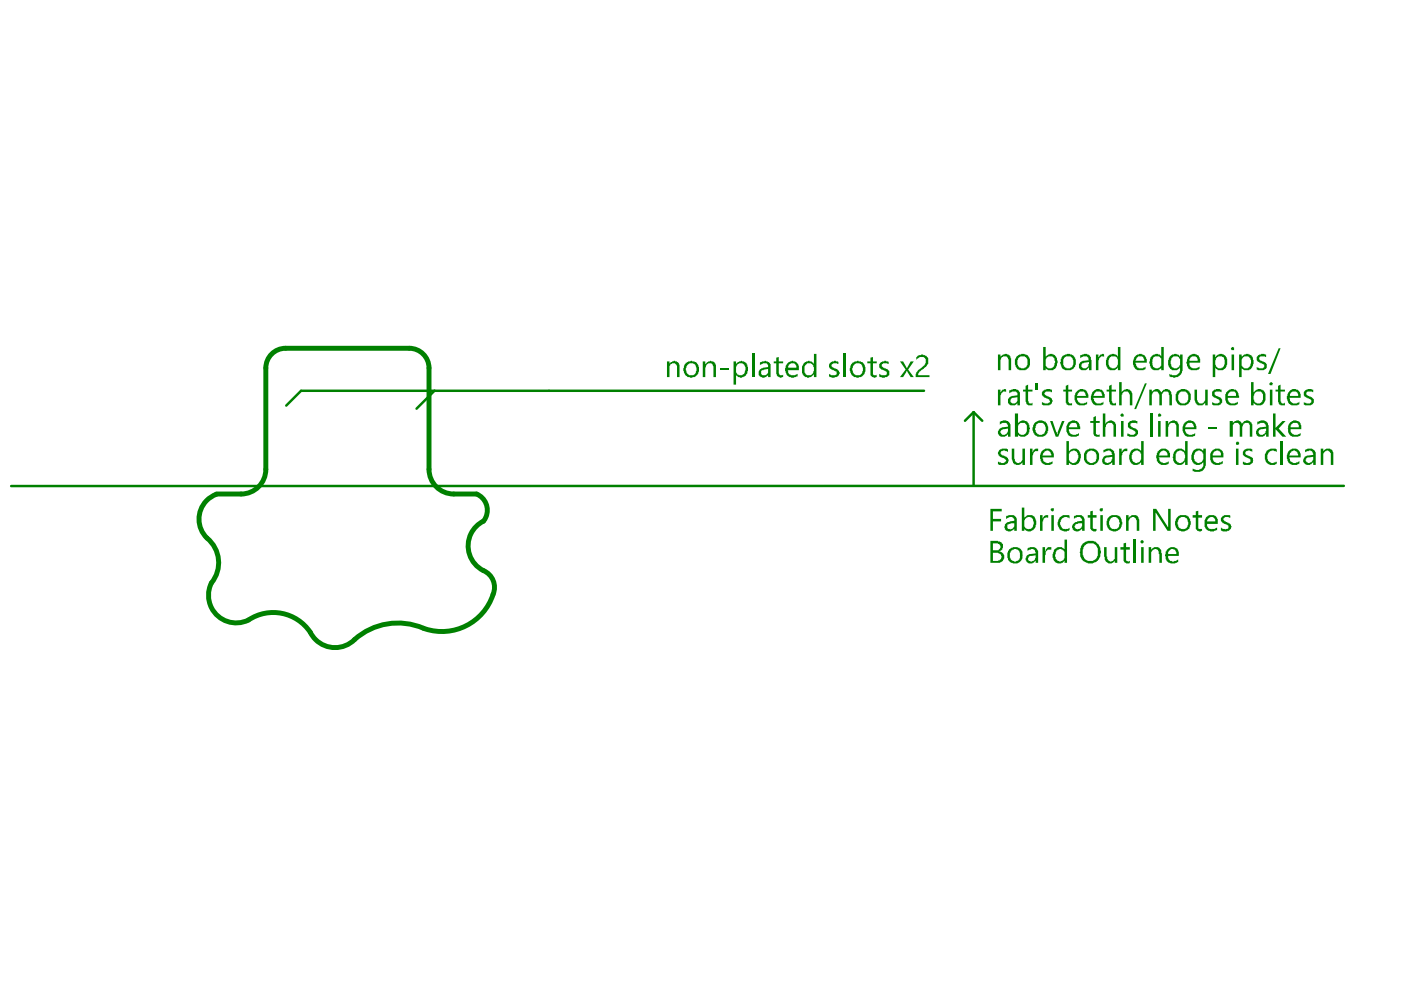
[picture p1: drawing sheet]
<svg xmlns="http://www.w3.org/2000/svg" width="297mm" height="210mm" viewBox="0 0 297 210" stroke-linecap="round" stroke-linejoin="round" font-family="sans-serif">
<path d="M56.4 78v21.5M60.6 73.8h26.2M91 78v21.5M45.9 104.7h5.2M96.2 104.7h4.8" fill="none" stroke="#008000" stroke-width="1"/>
<g fill="#008000">
<path d="M221 116h.6v.8l.1-.1a.99 .99 0 0 1 1.2-.7v.5a.88 .88 0 0 0-.9 .2 .88 .88 0 0 0-.3 .9l-.1 .1v1.6h-.6z"/>
<path d="M234.1 116h.5v2l.2 .1a.78 .78 0 0 0 .4 .8 .78 .78 0 0 0 .9-.1l.3-.3v-2.5h.5v3.3h-.5v-.4a1.16 1.16 0 0 1-1.3 .6 1.16 1.16 0 0 1-.9-1z"/>
<path d="M238.2 115.2l.5-.1v.9h.8v.5h-.8v1.9a.49 .49 0 0 0 .2 .6 .49 .49 0 0 0 .6-.1v.4a.87 .87 0 0 1-.9 0 .87 .87 0 0 1-.4-.8v-2h-.7v-.5h.7z"/>
<path d="M240.2 114.4h.5v4.9h-.5z"/>
<path d="M243.5 116h.6v.7a1.1 1.1 0 0 1 1.3-.7 1.1 1.1 0 0 1 .8 1.2l.1 .1v2h-.5v-1.8h-.1a.8 .8 0 0 0-1-1.1l-.1 .1a.76 .76 0 0 0-.5 1v1.8h-.6z"/>
<path d="M210.5 115.2v1.5h.7a.73 .73 0 0 0 .8-.5 .73 .73 0 0 0-.3-.9l-.1-.1zM210.5 117.2v1.7h1.1a.82 .82 0 0 0 .7-.6 .82 .82 0 0 0-.3-.8l-.4-.3zM210 114.7h1.6v.1a1.08 1.08 0 0 1 1.1 1 1.08 1.08 0 0 1-.8 1.1 1.22 1.22 0 0 1 1 1.4 1.22 1.22 0 0 1-1.4 1h-1.5z"/>
<path d="M214.2 116.9a1.52 1.52 0 0 0 .6 2 1.05 1.05 0 0 0 1.4-1v-.3a1 1 0 0 0-1.2-1.2l-.4 .1zM214 116.4a1.96 1.96 0 0 1 2.5 .1l.3 .7a2.42 2.42 0 0 1-.4 1.9 1.7 1.7 0 0 1-2.7-.6 2.31 2.31 0 0 1 .3-2.1z"/>
<path d="M218.1 118v.1a.47 .47 0 0 0-.1 .5 .47 .47 0 0 0 .4 .3l.1 .2 .4-.2a.47 .47 0 0 0 .5-.5l.2-.7zM217.8 116.3a1.37 1.37 0 0 1 1.5-.3 1.37 1.37 0 0 1 .8 1.2v2.1h-.5v-.4l-.2 .2a1.17 1.17 0 0 1-1.8-.2 1.07 1.07 0 0 1 .9-1.4l1.1-.2a.85 .85 0 0 0-.5-.8 .85 .85 0 0 0-1 .2l-.3 .1z"/>
<path d="M223.6 116.4h.1a1.3 1.3 0 0 1 2 .1v-2.1h.5v4.9h-.5v-.5l-.1 .1a1.24 1.24 0 0 1-2.2-.1 1.94 1.94 0 0 1 0-2zM224 116.8l-.2 .4a1.72 1.72 0 0 0 .4 1.7 1.05 1.05 0 0 0 1.5-1v-.7a1.03 1.03 0 0 0-1.5-.7z"/>
<path d="M230 115.6a2.73 2.73 0 0 0 .1 3.1 1.67 1.67 0 0 0 2.5-.7l.2-.1a3 3 0 0 0-.6-2.4 2.11 2.11 0 0 0-2.2 .1zM229.6 115.2a2.92 2.92 0 0 1 2.6-.4l.7 .5 .4 .8 .1 1a3.1 3.1 0 0 1-1 2.1h-.2a2.16 2.16 0 0 1-2.8-.5l-.4-.8a3.3 3.3 0 0 1 .6-2.7z"/>
<path d="M241.8 114.7a.37 .37 0 0 1 .6-.1 .37 .37 0 0 1 0 .5 .37 .37 0 0 1-.6 0zM241.9 116h.6v3.3h-.6z"/>
<path d="M247.8 116.8l-.1 .7h1.7a.87 .87 0 0 0-.4-1 .87 .87 0 0 0-1.1 .2zM247.4 116.5a1.5 1.5 0 0 1 2.4 .2l.1 1.2h-2.2a1.13 1.13 0 0 0 1 1.2l.7-.2v-.1l.4-.1v.5h-.1a1.73 1.73 0 0 1-2.6-.7l-.1-.9 .1-.7h.2z"/>
</g>
<path d="M60.6 73.8a4.2 4.2 0 0 0-4.2 4.2M86.8 73.8a4.2 4.2 0 0 1 4.2 4.2M56.4 99.5a5.2 5.2 0 0 1-5.3 5.2M91 99.5a5.2 5.2 0 0 0 5.2 5.2M101 104.7a3.7 3.7 0 0 1 1.5 5.8 5.9 5.9 0 0 0-3.2 5.7 5.9 5.9 0 0 0 3.9 5.2 3.9 3.9 0 0 1 1.3 4.6 11.5 11.5 0 0 1-15.9 6.8 14 14 0 0 0-14.1 3.4 5.9 5.9 0 0 1-8.7-2.1 9.5 9.5 0 0 0-13.1-2.6 5.8 5.8 0 0 1-7.1-1.5 5.8 5.8 0 0 1-.2-7.2 6.8 6.8 0 0 0-1.5-8.7 5.6 5.6 0 0 1 2-9.3" fill="none" stroke="#008000" stroke-width="1"/>
<path d="M92.1 82.9l-3.8 3.8M195.9 82.9h-132.1l-3.1 3.1M206.4 87.4v15.6M206.4 87.4l-1.8 1.8M206.4 87.4l1.9 1.8M284.9 103l-282.5 .1" fill="none" stroke="#008000" stroke-width=".52"/>
<g fill="#008000">
<path d="M211.6 75.2h.5v.5l.1-.1a1.17 1.17 0 0 1 1.4-.5 1.17 1.17 0 0 1 .8 1.1v2.3h-.6v-2.3a.87 .87 0 0 0-.7-.6 .87 .87 0 0 0-.9 .4v.2h-.1v2.3h-.5z"/>
<path d="M232.4 75.2h.5v.6l.4-.6 .7-.2 .1 .7a.64 .64 0 0 0-.9 .1l-.2 .6h-.1v2.1h-.5z"/>
<path d="M266.7 75.3l.7-.1v-.2l1 .2v.5l-.5-.1a.57 .57 0 0 0-.7 0 .57 .57 0 0 0-.1 .8l.5 .2a.97 .97 0 0 1 1 1.2 .97 .97 0 0 1-1.4 .7l-.8-.1v-.6l.6 .3h.5a.55 .55 0 0 0 .5-.8l-.5-.3a1.16 1.16 0 0 1-1.1-1.3z"/>
<path d="M271.1 73.8h.4l-2.1 5.5h-.6z"/>
<path d="M211.6 82.6h.5v.7l.4-.7 .7-.1 .1 .6a.64 .64 0 0 0-.9 .2l-.3 .5v2.1h-.5z"/>
<path d="M217.4 81.8l.6-.2v1h.9v.4h-.9v2l.1 .1a.45 .45 0 0 0 .3 .5 .45 .45 0 0 0 .5-.2v.5h-.9l-.4-.4-.2-.4v-2.1h-.5v-.4h.5z"/>
<path d="M219.6 81.3h.5v1.4h-.5z"/>
<path d="M221 82.9h.2a1.7 1.7 0 0 1 1.8-.3v.5l-.6-.1a.6 .6 0 0 0-.8 .3h-.2a.67 .67 0 0 0 .7 .6v.2a.94 .94 0 0 1 1.1 .9 .94 .94 0 0 1-1.1 .9l-1.2-.1v-.5l.5 .1v.1l1.1-.1 .1-.3-.1-.4-.5-.2a1.16 1.16 0 0 1-1.1-1.4h.1z"/>
<path d="M226 81.8l.5-.2v1h.8v.4h-.8v2a.47 .47 0 0 0 .3 .5 .47 .47 0 0 0 .5-.1v.5h-.3a.67 .67 0 0 1-.9-.5h-.1v-2.4h-.6v-.4h.6z"/>
<path d="M235.2 81.8l.5-.2v1h.9v.4h-.9v2l.1 .1a.45 .45 0 0 0 .3 .5 .45 .45 0 0 0 .5-.2v.5h-.9l-.4-.4-.1-.4v-2.1h-.6v-.4h.6z"/>
<path d="M237.3 81h.5v2.1a1.23 1.23 0 0 1 2-.2l.3 .5v2.5h-.6v-2.1a.8 .8 0 0 0-.7-.8 .8 .8 0 0 0-.9 .7h-.1v2.2h-.5z"/>
<path d="M242.7 81.3h.4l-2.2 5.4h-.4z"/>
<path d="M243.7 82.6h.5v.5l.1-.1a1.03 1.03 0 0 1 1-.5 1.03 1.03 0 0 1 .9 .6h.1a1.05 1.05 0 0 1 1.1-.6 1.05 1.05 0 0 1 .9 .8l.2 .4v2.2h-.6v-2.1l-.1-.1a.66 .66 0 0 0-.4-.7 .66 .66 0 0 0-.8 .3l-.3 .2v2.4h-.5v-2.2a.81 .81 0 0 0-.9-.7 .81 .81 0 0 0-.7 .9v2h-.5z"/>
<path d="M253.3 82.6h.5v2.3h.1a.7 .7 0 0 0 .6 .6 .7 .7 0 0 0 .8-.4l.2-.2v-2.3h.6v3.3h-.6v-.5a1.32 1.32 0 0 1-1.8 .3l-.4-.8z"/>
<path d="M257 83l.4-.4h.4v-.1l1.2 .1v.5l-.7-.1a.51 .51 0 0 0-.8 .3 .51 .51 0 0 0 .6 .6l.2 .2a.95 .95 0 0 1 .8 1.1 .95 .95 0 0 1-1.2 .7l-.9-.1v-.5l.7 .2a.67 .67 0 0 0 .9-.5l-.3-.4-1-.4v-.1a.68 .68 0 0 1-.3-1z"/>
<path d="M271 81.8l.5-.2v1h.9v.4h-.9v2.1h.1a.45 .45 0 0 0 .3 .5 .45 .45 0 0 0 .5-.2v.5h-.1a.99 .99 0 0 1-1.3-.9v-2h-.6v-.4h.6z"/>
<path d="M276.6 82.9a1.7 1.7 0 0 1 1.8-.3v.5l-.5-.1a.57 .57 0 0 0-.7 .1 .57 .57 0 0 0-.1 .7 2.34 2.34 0 0 1 1.5 .9 1.08 1.08 0 0 1-1.5 1.2l-.7-.1v-.5l.6 .1v.1h.5a.47 .47 0 0 0 .6-.4 .47 .47 0 0 0-.5-.5l-.1-.1a1.16 1.16 0 0 1-1.1-1.4z"/>
<path d="M222.6 89.3h.6l.8 2.4h.1v.4h.1v-.4l1-2.4h.5l-1.3 3.3h-.6z"/>
<path d="M231.8 88.5l.6-.3v1.1h.8v.4h-.8v1.8a.49 .49 0 0 0 .1 .6 .49 .49 0 0 0 .7 0v.5h-.3a.8 .8 0 0 1-1.1-.9v-2h-.6v-.4h.6z"/>
<path d="M233.8 87.7h.6v2.1h.1a1.04 1.04 0 0 1 1-.7 1.04 1.04 0 0 1 1 .8h.1v2.7h-.5v-2a.8 .8 0 0 0-.7-.9 .8 .8 0 0 0-.9 .8l-.1 .1v2h-.6z"/>
<path d="M239.1 89.7l.4-.4h.4v-.2l1.2 .2v.5l-.6-.1a.51 .51 0 0 0-.8 .2 .51 .51 0 0 0 .5 .7l.1 .1a.95 .95 0 0 1 1 1.1 .95 .95 0 0 1-1.2 .8l-1.1-.1v-.6l1.1 .3a.53 .53 0 0 0 .6-.7l-.2-.2h-.3v-.2l-.8-.2v-.2a.68 .68 0 0 1-.3-.9z"/>
<path d="M243.9 87.7h.6v4.9h-.6z"/>
<path d="M247.1 89.3h.6v.5a1.63 1.63 0 0 1 1.7-.5l.3 .1 .1 .5h.1v2.7h-.5v-2a.8 .8 0 0 0-.7-.9 .8 .8 0 0 0-.9 .8h-.1v2.1h-.6z"/>
<path d="M256.2 90.5h1.9v.4h-1.9z"/>
<path d="M260.7 89.3h.7v.5a.99 .99 0 0 1 .9-.7 .99 .99 0 0 1 .9 .7h.2a1.05 1.05 0 0 1 1-.7 1.05 1.05 0 0 1 1 .8h.1v2.7h-.5v-2.5h-.2a.52 .52 0 0 0-.3-.5 .52 .52 0 0 0-.6 .2h-.3l-.2 .7v2.1h-.6v-2.3a.69 .69 0 0 0-.5-.6 .69 .69 0 0 0-.8 .4h-.1v2.5h-.7z"/>
<path d="M269.9 87.7h.5v3l1.5-1.4h.7l-1.5 1.6 1.6 1.7h-.8l-1.5-1.6v1.6h-.5z"/>
<path d="M211.9 95.4l.5-.1v-.2h1l.3 .2v.5h-.1a.97 .97 0 0 0-1.4 0l-.1 .4 .4 .4h.4l.3 .2a.47 .47 0 0 1 .5 .6 .51 .51 0 0 1-.1 .8v.1l-.6 .3h-1.1l-.3-.2v-.6l.3 .2h.3v.2a.94 .94 0 0 0 1.1-.7l-.9-.5a.99 .99 0 0 1-.5-1.6z"/>
<path d="M214.5 95.1h.5v2.1l.2 .2a.7 .7 0 0 0 .5 .8 .7 .7 0 0 0 .8-.4l.3-.3v-2.4h.5v3.5h-.5v-.6l-.2 .2a1.15 1.15 0 0 1-1.8-.2l-.3-.6z"/>
<path d="M218.4 95.1h.5v.8l.4-.6 .8-.2v.7v-.1h-.4a.68 .68 0 0 0-.7 .7l-.1 .2v2h-.5z"/>
<path d="M237.3 95.1h.5v.8l.4-.6 .8-.2v.7v-.1h-.7l-.4 .4-.1 2.5h-.5z"/>
<path d="M263.6 95.5a1.7 1.7 0 0 1 1.9-.2v.5h-.1a.76 .76 0 0 0-1.1-.1 .41 .41 0 0 0-.2 .4 .41 .41 0 0 0 .3 .3v.2l.4 .1a.89 .89 0 0 1 .9 .6 .89 .89 0 0 1-.3 1l-.4 .3h-1.2l-.3-.2v-.6a1 1 0 0 0 1.6 0v-.4l-.7-.3v-.1a.71 .71 0 0 1-.8-.6h-.1z"/>
<path d="M268.6 95.5a2.18 2.18 0 0 1 2.1-.2v.5h-.1a.99 .99 0 0 0-1.6 .3 1.3 1.3 0 0 0-.2 1.4 1.3 1.3 0 0 0 1.2 .7v-.2l.7-.1v.4a1.68 1.68 0 0 1-2.1-.2 1.68 1.68 0 0 1-.2-2.2z"/>
<path d="M271.5 93.5h.5v5.1h-.5z"/>
<path d="M280 95.1h.6v.7a1.11 1.11 0 0 1 1.1-.7 1.11 1.11 0 0 1 1 1v2.5h-.5v-2a.83 .83 0 0 0-.3-.9 .83 .83 0 0 0-.9 0l-.4 .5v2.4h-.6z"/>
<path d="M210 107.9h2.4v.5h-1.9v1.6h1.7v.6h-1.7v1.9h-.5z"/>
<path d="M220.5 109.2h.5v.7h.2a.78 .78 0 0 1 1-.7v.6l-.4-.2v.2l-.5 .1v.3h-.1v.4h-.2v1.9h-.5z"/>
<path d="M224.6 109.8a1.84 1.84 0 0 1 2.2-.4v.5a1.15 1.15 0 0 0-1.8 .3 1.3 1.3 0 0 0 .2 1.7v.1l.8 .3v-.2h.5l.3-.2v.5a1.57 1.57 0 0 1-2.3-.5 1.88 1.88 0 0 1 .1-2.1z"/>
<path d="M231.2 108.4l.5-.1v.9h.8v.6h-.8v1.8a.51 .51 0 0 0 .7 .5h.1l-.1 .6a.84 .84 0 0 1-1.1-.6h-.1v-2.3h-.6v-.6h.6z"/>
<path d="M238.7 109.2h.6v.6h.1a1.2 1.2 0 0 1 2 0l.1 .4v2.3h-.5v-2.2h-.1a.68 .68 0 0 0-.8-.7l-.6 .3-.2 .5v2.1h-.6z"/>
<path d="M244.5 107.9h.6l2.6 4v-4h.5v4.6h-.7l-2.5-3.9v3.9h-.5z"/>
<path d="M253.5 108.4l.6-.1v.9h.8v.6h-.8v1.8a.44 .44 0 0 0 .1 .5 .44 .44 0 0 0 .5 0h.2v.4h-.2a.71 .71 0 0 1-1-.2l-.2-.2v-2.3h-.6v-.6h.6z"/>
<path d="M259 109.6a1.55 1.55 0 0 1 1.9-.2v.5v-.1l-.4-.2h-.4a.53 .53 0 0 0-.7 .7l.3 .3 .5 .1v.1h.3v.1a.47 .47 0 0 1 .5 .6 .59 .59 0 0 1-.3 .8v.1a1.74 1.74 0 0 1-1.8 0v-.5l.4 .2h.4a.54 .54 0 0 0 .8-.4v-.2l-.3-.3-.7-.1-.4-.4a.76 .76 0 0 1-.1-1.1z"/>
<path d="M141.4 76.6h.5v.6v-.2a1.6 1.6 0 0 1 1.6-.4l.6 .7v2.7h-.6v-2.3a.81 .81 0 0 0-.9-.7 .81 .81 0 0 0-.7 1v2h-.5z"/>
<path d="M149 76.6h.5v.6l.6-.4a.99 .99 0 0 1 1.6 .5h.1v2.7h-.5v-2.3a.81 .81 0 0 0-.9-.7 .81 .81 0 0 0-.7 .8l-.2 .2v2h-.5z"/>
<path d="M152.7 78h1.9v.4h-1.9z"/>
<path d="M159.4 75h.5v5h-.5z"/>
<path d="M164.6 75.8l.5-.1v.9h.9v.4h-.9v2a.53 .53 0 0 0 .3 .6 .53 .53 0 0 0 .6-.2v.6a1.04 1.04 0 0 1-1.4-1v-2h-.6v-.4h.6z"/>
<path d="M175.9 77l.5-.4h.4v-.1h.4v.1l.6 .2v.5l-.3-.3h-.5a.53 .53 0 0 0-.7 .7l.7 .4a1.13 1.13 0 0 1 1 1.2h-.1a.73 .73 0 0 1-.9 .7v.1l-1.1-.1-.1-.2v-.5h.1a1.13 1.13 0 0 0 1.6-.1l-.1-.4-1.1-.4a.85 .85 0 0 1-.4-1.4z"/>
<path d="M178.8 75h.6v5h-.6z"/>
<path d="M184.6 75.8l.5-.1v.9h.8v.4h-.8v2a.51 .51 0 0 0 .7 .6l.1-.2v.6a.94 .94 0 0 1-1.3-1v-2h-.7v-.4h.7z"/>
<path d="M186.4 77.2l.4-.4 .7-.2v-.1h.4v.1l.5 .2v.5l-.3-.3h-.6a.5 .5 0 0 0-.5 .7l.6 .4a1.04 1.04 0 0 1 .9 1.5l-.5 .4h-.4v.1h-.6v-.1l-.6-.2v-.5l.4 .1v.2h.4a.52 .52 0 0 0 .8-.3 .52 .52 0 0 0-.5-.7l-.2-.1a.99 .99 0 0 1-.9-1.3z"/>
<path d="M190.8 76.6h.7l.8 1.5 .8-1.5h.6l-1.2 1.8 1.2 1.6h-.6l-.8-1.4-.8 1.4h-.7l1.2-1.6z"/>
<path d="M194.3 75.7a2.13 2.13 0 0 1 1.8-.4l.2 .1a1.39 1.39 0 0 1 .2 2l-.6 .8-1 .6-.1 .4h-.1v.4h2.4v.4h-3a.99 .99 0 0 1 .3-1.1l.8-.8a1.92 1.92 0 0 0 1.1-1.5v-.2a.91 .91 0 0 0-.7-.7 .91 .91 0 0 0-.9 .3l-.4 .2z"/>
<path d="M215.8 76a1.69 1.69 0 0 0 .4 2l.4 .1a1.26 1.26 0 0 0 1.2-.7 1.26 1.26 0 0 0-.1-1.3v-.1a1.29 1.29 0 0 0-1.9 0zM215.4 75.7a2.21 2.21 0 0 1 2.2-.5 2.18 2.18 0 0 1 .6 2.6 1.86 1.86 0 0 1-2.6 .3 2.27 2.27 0 0 1-.2-2.4z"/>
<path d="M221.8 75.8l-.1 1.6a.96 .96 0 0 0 1.1 .7 .96 .96 0 0 0 .8-1.1 1.1 1.1 0 0 0-.6-1.4h-.8v.1zM221.2 73.6h.5v2.1l.1-.1a1.25 1.25 0 0 1 1.4-.5 1.25 1.25 0 0 1 .9 1v.3a1.81 1.81 0 0 1-.7 2l-.6 .1a.84 .84 0 0 1-1.1-.5v.5h-.5z"/>
<path d="M225.6 76a1.85 1.85 0 0 0 .2 2h.3v.1a1.16 1.16 0 0 0 1.5-.9 1.41 1.41 0 0 0-.7-1.6h-.9zM225.2 75.6h.1a1.61 1.61 0 0 1 1.9-.4 1.61 1.61 0 0 1 .9 1.7 1.68 1.68 0 0 1-1.2 1.6 1.68 1.68 0 0 1-1.9-.7l-.2-1h.1v-.7h.1z"/>
<path d="M229.4 77v.2a.56 .56 0 0 0 .3 .9h.5l.6-.4 .1-.9zM229 75.3h.3a1.27 1.27 0 0 1 1.9 .3l.2 .8v2.1h-.5v-.5h-.1a1.2 1.2 0 0 1-2 0 1.15 1.15 0 0 1 1-1.5l1.1-.1-.1-.2a.78 .78 0 0 0-.5-.7 .78 .78 0 0 0-.9 .2l-.4 .3z"/>
<path d="M234.8 75.7l.5-.5h.4v-.2l.9 .2 .4 .4v-2h.5v4.9h-.5v-.5h-.1a1.35 1.35 0 0 1-1.6 .5v-.1a.47 .47 0 0 1-.5-.6h-.2a2.95 2.95 0 0 1 .2-2.1zM235.2 76v.1a1.46 1.46 0 0 0 .4 1.9l.2 .1a1.13 1.13 0 0 0 1.2-1.1v-.5a.94 .94 0 0 0-.6-.9 .94 .94 0 0 0-1.1 .4z"/>
<path d="M241 75.8l-.3 .7h1.9v-.3a.94 .94 0 0 0-1.6-.4zM240.5 75.7h.1a1.28 1.28 0 0 1 1.4-.7 1.28 1.28 0 0 1 1 1.1h.1v.8h-2.4v.3h.2a1.04 1.04 0 0 0 1.4 .9v-.1l.6-.2v-.1v.5a2.24 2.24 0 0 1-2.2 0 1.96 1.96 0 0 1-.2-2.4z"/>
<path d="M243.9 75.7h.2a1.45 1.45 0 0 1 1.7-.5l.4 .4v-2h.5v4.9h-.5v-.5a1.32 1.32 0 0 1-1.5 .4 1.32 1.32 0 0 1-.9-1.2l-.1-.6h.1zM244.5 75.8l-.3 1.1h.1a.95 .95 0 0 0 .9 1.2 .95 .95 0 0 0 1-1.1v-.5a.85 .85 0 0 0-.3-.8 .85 .85 0 0 0-.9-.1z"/>
<path d="M248.3 76v.1a1.69 1.69 0 0 0 .3 1.9l.4 .1a1.13 1.13 0 0 0 1.2-1.1v-.5a.94 .94 0 0 0-.7-.9 .94 .94 0 0 0-1 .4zM247.9 75.7l.6-.5h.4a.83 .83 0 0 1 1 .1l.3 .3v-.4h.5v3a1.82 1.82 0 0 1-1.8 1.9l-1-.3v-.5l.3 .1a1.55 1.55 0 0 0 1.9-.4v-.2h.1v-.8h-.1a1.35 1.35 0 0 1-1.6 .5l-.3-.3a2.12 2.12 0 0 1-.3-2.5z"/>
<path d="M252.3 75.8l-.1 .7h1.7v-.1a.73 .73 0 0 0-.9-.8zM252.1 75.4l.2-.1a1.27 1.27 0 0 1 1.9 .3l.3 .5v.8h-2.3a1.09 1.09 0 0 0 .6 1.2 1.09 1.09 0 0 0 1.3-.3l.2-.1v.5l-.4 .2a1.55 1.55 0 0 1-2.2-.8l-.2-.8z"/>
<path d="M257.1 75.2h.6v.5a1.75 1.75 0 0 1 1.8-.5v.1a1.64 1.64 0 0 1 .6 2.1v.2a1.36 1.36 0 0 1-2.4 .4v2h-.6zM257.8 76l-.1 1.3a.94 .94 0 0 0 .9 .8 .94 .94 0 0 0 .9-.8h.2v-.7a1.01 1.01 0 0 0-.5-1 1.01 1.01 0 0 0-1.1 .1z"/>
<path d="M261 73.8l.1-.1a.34 .34 0 0 1 .5 .1 .34 .34 0 0 1-.2 .5 .34 .34 0 0 1-.4-.3zM261.1 75.2h.6v3.3h-.6z"/>
<path d="M262.7 75.2h.5v.5a1.29 1.29 0 0 1 2.3 0 1.95 1.95 0 0 1-.5 2.7 1.33 1.33 0 0 1-1.8-.4v2h-.5zM263.4 76l-.2 .2v1.2a.95 .95 0 0 0 1.1 .7 .95 .95 0 0 0 .8-.9 1.11 1.11 0 0 0-.7-1.6h-.6z"/>
<path d="M214.4 84.5v.1a.56 .56 0 0 0 .2 .9h.3a.92 .92 0 0 0 .8-.9v-.4zM214 82.7h.2a1.27 1.27 0 0 1 1.9 .3l.1 .1v2.8h-.5v-.5a1.2 1.2 0 0 1-2 0v-.3a1.13 1.13 0 0 1 1.1-1.2l.9-.1v-.1a.78 .78 0 0 0-.5-.7 .78 .78 0 0 0-.8 .1l-.4 .3z"/>
<path d="M228.5 83.4l-.1 .5h1.8v-.2h-.1a.72 .72 0 0 0-.5-.7 .72 .72 0 0 0-.8 .3zM228.1 83.1h.1a1.29 1.29 0 0 1 2.3 0v.2a.99 .99 0 0 1 .3 1h-2.4a1.14 1.14 0 0 0 .5 1.1 1.14 1.14 0 0 0 1.2 0l.4-.3v.6a2.24 2.24 0 0 1-2.1 0 2.12 2.12 0 0 1-.3-2.6z"/>
<path d="M232.1 83.3l-.3 .6h1.9v-.1a.92 .92 0 0 0-.6-.8 .92 .92 0 0 0-1 .3zM231.6 83.1h.1a1.28 1.28 0 0 1 1.3-.6 1.28 1.28 0 0 1 1.1 1h.1v.8h-2.4l.2 .6a1.18 1.18 0 0 0 1.8 .4l.2-.2v.6a2.24 2.24 0 0 1-2.2 0 2.42 2.42 0 0 1-.4-2.2z"/>
<path d="M249.9 83.4a1.99 1.99 0 0 0 .3 2h.3v.1a1.16 1.16 0 0 0 1.4-.9 1.41 1.41 0 0 0-.6-1.6h-1zM249.5 83h.2a1.63 1.63 0 0 1 2.5 .1 2.02 2.02 0 0 1-.5 2.7 1.66 1.66 0 0 1-1.9-.2 1.66 1.66 0 0 1-.5-1.8z"/>
<path d="M260.5 83.4l-.2 .5h1.7v-.1a.8 .8 0 0 0-.5-.8 .8 .8 0 0 0-.9 .3zM259.9 83.3a1.92 1.92 0 0 1 2.1-.7l.6 .8 .1 .9h-2.4a1.1 1.1 0 0 0 1.6 1.1h.3l.2-.3v.6a2.33 2.33 0 0 1-2.3-.2 3.3 3.3 0 0 1-.2-2.2z"/>
<path d="M266 83.3l-.2 .6v.7a1.19 1.19 0 0 0 1.3 .9l.1-.1a1.45 1.45 0 0 0 .6-1.7l-.2-.2a.51 .51 0 0 0-.6-.5h-.6zM265.2 81h.6v2.1h.1a1.21 1.21 0 0 1 1.2-.6 1.21 1.21 0 0 1 1.1 .9h.1a2.19 2.19 0 0 1-.9 2.5h-.4a1.05 1.05 0 0 1-1.2-.5v.5h-.6z"/>
<path d="M269.1 81.3h.1a.27 .27 0 0 1 .3-.3 .27 .27 0 0 1 .3 .3h.1l-.1 .3a.37 .37 0 0 1-.5 .1 .37 .37 0 0 1-.2-.4zM269.2 82.6h.6v3.3h-.6z"/>
<path d="M273.6 83.3l-.1 .6h1.7v-.1a.73 .73 0 0 0-.9-.8zM273.4 82.9a1.39 1.39 0 0 1 1.4-.4 1.39 1.39 0 0 1 1 1.2v.6h-2.4l.1 .3a1.04 1.04 0 0 0 1.5 .9v-.1h.2l.3-.3v.6a2.56 2.56 0 0 1-2 .1l-.3-.4a1.78 1.78 0 0 1 .2-2.4z"/>
<path d="M212.1 91.4v.1a.69 .69 0 0 0 .6 .7 .69 .69 0 0 0 .7-.4l.3-.3v-.6l-1.1 .1zM212 89.4a1.66 1.66 0 0 1 2 .1l.1 .4h.1v2.7h-.5v-.5l-.1 .1a1.1 1.1 0 0 1-1.3 .4 1.1 1.1 0 0 1-.7-1.2l.8-.8 1.3-.1a.89 .89 0 0 0-.6-.9 .89 .89 0 0 0-1 .3l-.1 .2z"/>
<path d="M216 89.9v.3h-.2v1.3a.89 .89 0 0 0 .9 .7 .89 .89 0 0 0 .9-.7h.1a2.13 2.13 0 0 0-.4-1.8h-.9zM215.2 87.7h.6v2.1a1.21 1.21 0 0 1 1.3-.7 1.21 1.21 0 0 1 1 1h.1v.4a1.98 1.98 0 0 1-.4 1.7 1.45 1.45 0 0 1-2 0v-.1v.5h-.6z"/>
<path d="M219.7 89.9l-.1 .4a1.98 1.98 0 0 0 .4 1.8h.2v.1a1.25 1.25 0 0 0 1.3-.5 1.25 1.25 0 0 0 .1-1.4 1.04 1.04 0 0 0-1.8-.4zM219.3 89.7h.1a1.59 1.59 0 0 1 2.7 .4 1.8 1.8 0 0 1-.2 1.9 1.8 1.8 0 0 1-1.9 .6 1.87 1.87 0 0 1-1.1-1.6v-.4h.1v-.4z"/>
<path d="M226.8 90.1l-.2 .5h1.9l-.1-.1a.8 .8 0 0 0-.6-.9 .8 .8 0 0 0-.9 .3zM226.5 89.5h.1a1.27 1.27 0 0 1 2 .2l.3 .2 .1 1.1h-2.4a1 1 0 0 0 1.2 1.2l.7-.1 .3-.3v.5a2.53 2.53 0 0 1-2.3 0 2.64 2.64 0 0 1 0-2.8z"/>
<path d="M237.5 87.9l.3-.2a.41 .41 0 0 1 .5 .2 .41 .41 0 0 1-.1 .4 .41 .41 0 0 1-.5 .1 .41 .41 0 0 1-.2-.5zM237.7 89.3h.5v3.3h-.5z"/>
<path d="M245.5 87.8a.34 .34 0 0 1 .6 0 .34 .34 0 0 1-.2 .5h-.4zM245.5 89.3h.6v3.3h-.6z"/>
<path d="M251.4 90.1l-.1 .5h1.8v-.3a.87 .87 0 0 0-.7-.6 .87 .87 0 0 0-.9 .4zM251 89.8a1.75 1.75 0 0 1 1.9-.5l.1 .1a.71 .71 0 0 1 .5 .8l.2 .1v.7h-2.4a1.14 1.14 0 0 0 .5 1.1 1.14 1.14 0 0 0 1.2 0l.4-.3v.5a2.24 2.24 0 0 1-2.1 0 2.42 2.42 0 0 1-.4-2.1z"/>
<path d="M267 91.1a.67 .67 0 0 0 .1 1 .67 .67 0 0 0 .9-.2l.3-.1 .1-.9zM266.6 89.4h.1a1.68 1.68 0 0 1 2 .1l.3 .7v2.4h-.6v-.5a1.46 1.46 0 0 1-2 .2v-.1a1.14 1.14 0 0 1 1-1.6l1-.1v-.3h-.1a.51 .51 0 0 0-.7-.5l-.8 .1-.2 .3z"/>
<path d="M273.8 89.9l-.2 .7h1.8a.82 .82 0 0 0-.5-.9 .82 .82 0 0 0-1 .2zM273.5 89.5l.3-.1a1.35 1.35 0 0 1 1.4-.1 1.35 1.35 0 0 1 .7 1.3v.4h-2.3a1 1 0 0 0 1.2 1.2l.7-.1 .3-.3v.5l-.4 .2a1.44 1.44 0 0 1-2.2-.7l-.1-.3a2.58 2.58 0 0 1 .4-2z"/>
<path d="M221.2 96.1l-.2 .5h1.9v-.3a.9 .9 0 0 0-1.5-.5zM220.8 95.8l.1-.1a1.4 1.4 0 0 1 1.6-.5 1.4 1.4 0 0 1 .9 1.4v.4h-2.4l.3 .9 .5 .1v.2h.6l.8-.4v.5a1.68 1.68 0 0 1-1.9 .1 1.68 1.68 0 0 1-.8-1.7z"/>
<path d="M226.8 95.9l-.2 .7a1.52 1.52 0 0 0 .3 1.3 .97 .97 0 0 0 1.5-.1v-.2a1.45 1.45 0 0 0-.3-1.9l-.7-.2v.2zM226.1 93.5h.5v2.3a1.28 1.28 0 0 1 2.3 0 1.97 1.97 0 0 1-.4 2.5l-.7 .3a1.23 1.23 0 0 1-1.2-.4v-.2v.6h-.5z"/>
<path d="M230.6 95.8a2.26 2.26 0 0 0 0 2.1h.3a.64 .64 0 0 0 .9 .1l.4-.1a2.23 2.23 0 0 0 0-2.1h-.2a.64 .64 0 0 0-1-.1zM230.1 95.7l.1-.2a1.78 1.78 0 0 1 2.8 .7 1.92 1.92 0 0 1-.6 2.1 1.7 1.7 0 0 1-2.1-.2 1.7 1.7 0 0 1-.3-2z"/>
<path d="M234.2 97.2a.54 .54 0 0 0 .4 .8v.2h.4v-.2a.92 .92 0 0 0 .8-.9v-.3l-1.2 .2zM234 95.4h.1a1.46 1.46 0 0 1 2.1 .4l.2 .4v2.4h-.6v-.6h-.1a1.06 1.06 0 0 1-1.3 .6 1.06 1.06 0 0 1-.7-1.2l.4-.7 1.7-.3-.1-.2a.68 .68 0 0 0-.8-.7l-.9 .4z"/>
<path d="M239.8 95.5a1.46 1.46 0 0 1 2.1 .2v-2.2h.6v5.1h-.6v-.7a1.29 1.29 0 0 1-1.3 .7 1.29 1.29 0 0 1-1.1-1.1l-.1-.1v-1zM240.1 96.1l-.2 .6a1.19 1.19 0 0 0 1.2 1.5v-.2l.6-.1a1.66 1.66 0 0 0 .2-1.5 .97 .97 0 0 0-.6-.8 .97 .97 0 0 0-1 .2z"/>
<path d="M245.9 95.9l-.2 .7h1.8v-.2a.93 .93 0 0 0-1.3-.7zM245.4 95.8l.3-.1a1.32 1.32 0 0 1 2.1 0l.1 .4h.2v.9h-2.4l.1 .4a1.11 1.11 0 0 0 1.6 .6l.4-.2v.5a1.63 1.63 0 0 1-2 0 1.63 1.63 0 0 1-.5-1.9z"/>
<path d="M249 95.7l.1-.2a1.46 1.46 0 0 1 2.2 .2v-2.2h.5v5.1h-.5v-.7h-.2a1.27 1.27 0 0 1-1.4 .7 1.27 1.27 0 0 1-1-1.4l-.1-.4h.1v-.6h.2zM249.4 95.9v.2a1.99 1.99 0 0 0 .3 1.9h.1a.95 .95 0 0 0 1.3-.6v-.2a1.14 1.14 0 0 0-.1-1.3 1 1 0 0 0-1.6 0z"/>
<path d="M253.4 95.9a1.5 1.5 0 0 0 .4 2.1 1 1 0 0 0 1.3-1v-.4a.94 .94 0 0 0-1-1.1zM253 95.5a1.46 1.46 0 0 1 2.1 .2v-.6h.6v3.5a1.82 1.82 0 0 1-2.7 1.3h-.1v-.5h.1a1.32 1.32 0 0 0 2.1-.7v-.8a1.28 1.28 0 0 1-1.3 .7 1.28 1.28 0 0 1-1.1-1.1h-.1v-1.1z"/>
<path d="M257.3 95.9l-.2 .7h1.8v-.3a.5 .5 0 0 0-.6-.6 .51 .51 0 0 0-.8 .1zM256.9 95.7h.1a1.37 1.37 0 0 1 2.3 .1l.1 1.2h-2.3v.2a1.07 1.07 0 0 0 1.6 .8l.6-.2v.5h-.2a1.77 1.77 0 0 1-2.4-.4v-.1a2.95 2.95 0 0 1 .2-2.1z"/>
<path d="M262 93.8a.37 .37 0 0 1 .6-.1 .37 .37 0 0 1 0 .6 .37 .37 0 0 1-.6-.1zM262 95.1h.6v3.5h-.6z"/>
<path d="M273.5 96.1l-.1 .5h1.8v-.3a.9 .9 0 0 0-1.4-.5zM273.1 95.8l.1-.1a1.4 1.4 0 0 1 1.7-.5 1.4 1.4 0 0 1 .9 1.4v.4h-2.4l.1 .6 .3 .3a1.31 1.31 0 0 0 1.7-.1v.5a1.68 1.68 0 0 1-1.9 .1 1.68 1.68 0 0 1-.8-1.7z"/>
<path d="M277 97.1v.1a.47 .47 0 0 0-.2 .5 .47 .47 0 0 0 .4 .3l.2 .2 .4-.2a.47 .47 0 0 0 .5-.5h.1v-.7zM276.7 95.4a1.37 1.37 0 0 1 1.4-.2 1.37 1.37 0 0 1 .9 1.1v2.3h-.6v-.6l-.2 .2a1.03 1.03 0 0 1-1.2 .4 1.03 1.03 0 0 1-.7-1l.3-.8 .5-.2 1.3-.2a.81 .81 0 0 0-.3-.7 .81 .81 0 0 0-.9 0l-.5 .2z"/>
<path d="M213.6 111.2v.1a.54 .54 0 0 0 .4 .8l.2 .2v-.2l.6-.1a.99 .99 0 0 0 .2-1.1h-.8v.2zM213.3 109.5a1.83 1.83 0 0 1 2.1 .1v.3h.2v2.6h-.6v-.5a1.11 1.11 0 0 1-1.1 .7 1.11 1.11 0 0 1-1-1l.1-.4a.91 .91 0 0 1 1-.6l1-.3v-.4a1 1 0 0 0-1.6 0h-.1z"/>
<path d="M217.3 110l-.1 1.3a1.23 1.23 0 0 0 .9 1l.1-.2a.92 .92 0 0 0 .8-.9h.2a1.7 1.7 0 0 0-.7-1.6h-.7v.2h-.2zM216.6 107.6h.6v2.3l.1-.3a1.66 1.66 0 0 1 2-.1 2.26 2.26 0 0 1-.3 2.9l-.5 .3h-.7l-.6-.6v.4h-.6z"/>
<path d="M222.8 107.9h.1a.33 .33 0 0 1 .6 0 .33 .33 0 0 1-.3 .5l-.4-.2zM222.9 109.2h.5v3.3h-.5z"/>
<path d="M228 111.2a.73 .73 0 0 0 .2 .9 .73 .73 0 0 0 1-.1l.1-.4h.1v-.7h-.8zM227.7 109.5a2 2 0 0 1 2 0l.3 .5v2.5h-.6v-.5a1.11 1.11 0 0 1-1.3 .7 1.11 1.11 0 0 1-.8-1.2l.1-.2a.91 .91 0 0 1 1-.6v-.1l1-.2v-.1a.82 .82 0 0 0-.6-.7 .82 .82 0 0 0-.8 .3l-.3 .1z"/>
<path d="M233.2 107.9h.1a.33 .33 0 0 1 .6 0 .33 .33 0 0 1-.3 .5l-.4-.1zM233.3 109.2h.5v3.3h-.5z"/>
<path d="M235.3 110.2v.2a1.31 1.31 0 0 0 .7 1.7 1.15 1.15 0 0 0 1.1-.3 1.15 1.15 0 0 0 .2-1.2 .97 .97 0 0 0-.8-1 .97 .97 0 0 0-1.1 .6zM235 109.6a2.2 2.2 0 0 1 2.5 0l.2 .3a2.18 2.18 0 0 1-.7 2.6 1.72 1.72 0 0 1-2.4-1.6v-.5h.2v-.4z"/>
<path d="M249.9 110l-.2 1.1a1.41 1.41 0 0 0 1.2 1.2l.1-.2a1.07 1.07 0 0 0 .8-1.5l-.1-.7-.7-.3a.95 .95 0 0 0-1.1 .4zM249.4 109.9a2.11 2.11 0 0 1 2.1-.7v.2a.92 .92 0 0 1 .8 .9l.2 .3a1.8 1.8 0 0 1-1.1 1.9 1.67 1.67 0 0 1-2.3-1.4v-.5z"/>
<path d="M256.1 110l-.2 .6h1.8v-.2a.78 .78 0 0 0-1.1-.8v.2h-.3zM255.7 109.8a1.38 1.38 0 0 1 1.5-.6 1.38 1.38 0 0 1 1 1.4v.5h-2.3v.1a1.04 1.04 0 0 0 1.5 .9l.7-.2v.5h-.2a1.83 1.83 0 0 1-2.4-.4v-.1a3 3 0 0 1 .2-2.1z"/>
<path d="M145.7 77.4v.2a1.33 1.33 0 0 0 0 1.6 1.11 1.11 0 0 0 1.2 .3 1.11 1.11 0 0 0 .8-1 1.23 1.23 0 0 0-1-1.5h-.5zM145.4 76.9l.8-.3a1.45 1.45 0 0 1 1.7 .7 1.76 1.76 0 0 1-.5 2.5l-.1 .2a1.75 1.75 0 0 1-1.9-.4 1.75 1.75 0 0 1-.4-1.9z"/>
<path d="M155.5 76.6h.6v.6l.4-.4a1.46 1.46 0 0 1 1.8 .4 2.02 2.02 0 0 1-.5 2.6h-.1a.64 .64 0 0 1-1 .2h-.2l-.4-.6v2.2h-.6zM156.2 77.4l-.1 1.2a.99 .99 0 0 0 1.3 1 1.77 1.77 0 0 0 .7-1.8 1.01 1.01 0 0 0-.7-.8 1.01 1.01 0 0 0-1.1 .3z"/>
<path d="M161.4 78.6a.72 .72 0 0 0 .4 1 .72 .72 0 0 0 .9-.4l.1-.2v-.8l-.9 .2v.1zM161.1 76.9l.4-.1v-.2a1.55 1.55 0 0 1 1.9 .7v2.7h-.6v-.6l-.1 .3a1.07 1.07 0 0 1-1.3 .3 1.07 1.07 0 0 1-.5-1.2 .91 .91 0 0 1 .8-.7l1.1-.3a.8 .8 0 0 0-.5-.8 .8 .8 0 0 0-.9 .3l-.3 .1z"/>
<path d="M167.2 77.3l-.1 .7h-.1h1.8v-.3a.82 .82 0 0 0-.6-.7 .82 .82 0 0 0-.8 .3zM166.7 77.3h.1a.91 .91 0 0 1 1-.7l.2-.1a2.03 2.03 0 0 1 1.4 1.1v.9h-2.4l.1 .1a1.04 1.04 0 0 0 1.5 1l.5-.3v.4a1.51 1.51 0 0 1-2.4-.4l-.3-.7z"/>
<path d="M170.3 77.2l.4-.4 .7-.3 .6 .1 .6 .6v-2.2h.5v5h-.5v-.6h-.2a1.32 1.32 0 0 1-1.6 .5 1.32 1.32 0 0 1-.8-1.5v-.7zM170.7 77.4l-.1 .7a1.05 1.05 0 0 0 .2 1.2 1.05 1.05 0 0 0 1.2 .1l.4-.4 .2-1a1.23 1.23 0 0 0-1.5-1z"/>
<path d="M181 77.4v.2a1.33 1.33 0 0 0 0 1.6 1.11 1.11 0 0 0 1.2 .3 1.11 1.11 0 0 0 .8-1 1.23 1.23 0 0 0-1-1.5h-.5zM180.7 76.9l.8-.3a1.45 1.45 0 0 1 1.7 .7 1.76 1.76 0 0 1-.5 2.5l-.1 .2a1.75 1.75 0 0 1-1.9-.4 1.75 1.75 0 0 1-.4-1.9z"/>
</g>
</svg>
